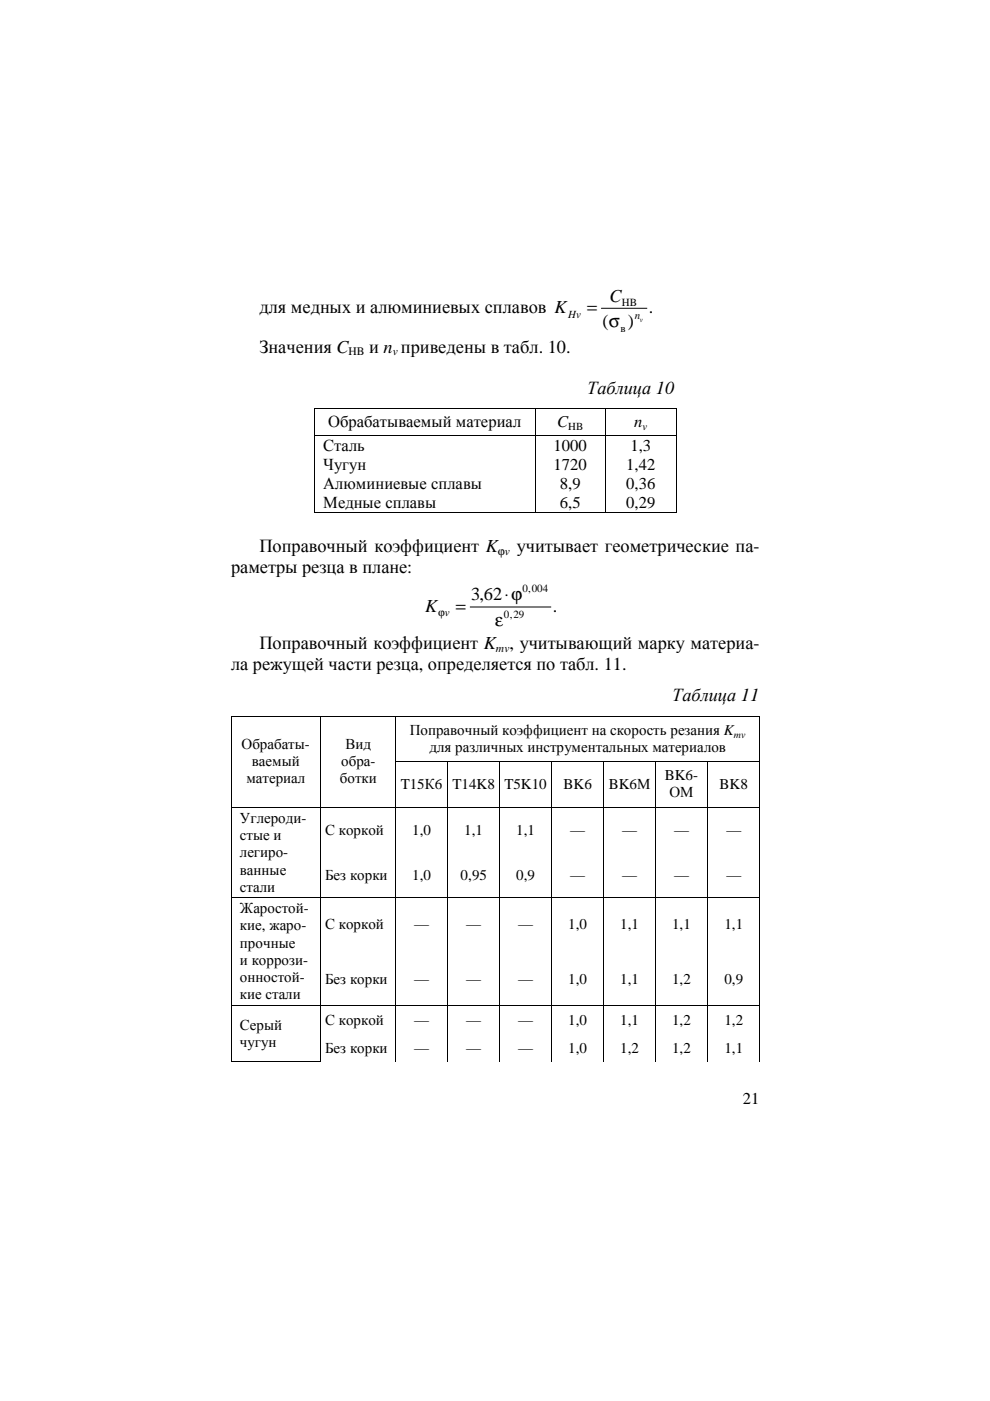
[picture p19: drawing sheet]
<svg xmlns="http://www.w3.org/2000/svg" width="210mm" height="297mm" viewBox="0 0 210 297" stroke-linecap="round" stroke-linejoin="round" font-family="sans-serif">
<defs><g id="words">
<g font-size="3.9">
<text x="129.2" y="64">C</text>
<text x="55" y="66.3">для медных и алюминиевых сплавов K</text>
<text x="124.5" y="66.4">=</text>
<text x="127.8" y="69.4">(σ )</text>
<text x="137.6" y="66.4">.</text>
<text x="55" y="74.8">Значения C</text>
<text x="78.3" y="74.8">и n приведены в табл. 10.</text>
<text x="124.5" y="83.5">Таблица 10</text>
<text x="55" y="117.1">Поправочный коэффициент K</text>
<text x="109.6" y="117.1">учитывает геометрические па-</text>
<text x="49" y="121.5">раметры резца в плане:</text>
<text x="90.1" y="129.7">K</text>
<text x="96.6" y="129.7">=</text>
<text x="99.9" y="127.3">3,62⋅ϕ</text>
<text x="117.2" y="129.7">.</text>
<text x="55" y="137.6">Поправочный коэффициент K , учитывающий марку материа-</text>
<text x="105" y="132.7">ε</text>
<text x="49" y="142.1">ла режущей части резца, определяется по табл. 11.</text>
<text x="142.5" y="148.6">Таблица 11</text>
</g>
<g font-size="3.5">
<text x="68.5" y="95.5">Сталь</text>
<text x="69.6" y="90.6">Обрабатываемый материал</text>
<text x="117.3" y="95.5">1000</text>
<text x="118.2" y="90.6">C</text>
<text x="133.6" y="95.5">1,3</text>
<text x="134.5" y="90.6">n</text>
<text x="68.5" y="99.6">Чугун</text>
<text x="117.3" y="99.6">1720</text>
<text x="132.8" y="99.6">1,42</text>
<text x="68.5" y="107.7">Медные сплавы</text>
<text x="68.5" y="103.7">Алюминиевые сплавы</text>
<text x="118.7" y="103.7">8,9</text>
<text x="118.7" y="107.7">6,5</text>
<text x="132.8" y="103.7">0,36</text>
<text x="132.8" y="107.7">0,29</text>
<text x="157.5" y="234.1">21</text>
</g>
<g font-size="3.2">
<text x="86.9" y="155.8">Поправочный коэффициент на скорость резания K</text>
<text x="51.2" y="158.8">Обрабаты-</text>
<text x="73.2" y="158.8">Вид</text>
<text x="91.1" y="159.5">для различных инструментальных материалов</text>
<text x="52.3" y="166.1">материал</text>
<text x="53.4" y="162.4">ваемый</text>
<text x="72.1" y="166.1">ботки</text>
<text x="72.3" y="162.4">обра-</text>
<text x="85" y="167.3">T15К6 T14K8 T5K10</text>
<text x="119.5" y="167.3">BK6</text>
<text x="129.1" y="167.3">BK6М</text>
<text x="141" y="165.4">BK6-</text>
<text x="152.6" y="167.3">BK8</text>
<text x="141.9" y="169.1">ОМ</text>
<text x="50.9" y="174.5">Углероди-</text>
<text x="50.9" y="178.1">стые и</text>
<text x="68.9" y="177">С коркой</text>
<text x="87.4" y="177">1,0</text>
<text x="98.4" y="177">1,1</text>
<text x="109.4" y="177">1,1</text>
<text x="120.9" y="177">—</text>
<text x="131.9" y="177">—</text>
<text x="142.9" y="177">—</text>
<text x="154" y="177">—</text>
<text x="50.9" y="181.8">легиро-</text>
<text x="50.9" y="185.4">ванные</text>
<text x="50.9" y="189.1">стали</text>
<text x="68.9" y="186.5">Без корки</text>
<text x="87.4" y="186.5">1,0</text>
<text x="97.7" y="186.5">0,95</text>
<text x="109.4" y="186.5">0,9</text>
<text x="120.9" y="186.5">—</text>
<text x="131.9" y="186.5">—</text>
<text x="142.9" y="186.5">—</text>
<text x="154" y="186.5">—</text>
<text x="50.9" y="193.6">Жаростой-</text>
<text x="50.9" y="197.3">кие, жаро-</text>
<text x="68.9" y="197.1">С коркой</text>
<text x="87.8" y="197.1">—</text>
<text x="98.8" y="197.1">—</text>
<text x="109.9" y="197.1">—</text>
<text x="120.5" y="197.1">1,0</text>
<text x="131.5" y="197.1">1,1</text>
<text x="142.5" y="197.1">1,1</text>
<text x="153.6" y="197.1">1,1</text>
<text x="50.9" y="200.9">прочные</text>
<text x="50.9" y="208.2">онностой-</text>
<text x="50.9" y="204.6">и коррози-</text>
<text x="68.9" y="208.5">Без корки</text>
<text x="87.8" y="208.5">—</text>
<text x="98.8" y="208.5">—</text>
<text x="109.9" y="208.5">—</text>
<text x="120.5" y="208.5">1,0</text>
<text x="131.5" y="208.5">1,1</text>
<text x="142.5" y="208.5">1,2</text>
<text x="153.6" y="208.5">0,9</text>
<text x="50.9" y="211.9">кие стали</text>
<text x="50.9" y="218.3">Серый</text>
<text x="50.9" y="222">чугун</text>
<text x="68.9" y="217.3">С коркой</text>
<text x="87.8" y="217.3">—</text>
<text x="98.8" y="217.3">—</text>
<text x="109.9" y="217.3">—</text>
<text x="120.5" y="217.3">1,0</text>
<text x="131.5" y="217.3">1,1</text>
<text x="142.5" y="217.3">1,2</text>
<text x="153.6" y="217.3">1,2</text>
<text x="68.9" y="223.2">Без корки</text>
<text x="87.8" y="223.2">—</text>
<text x="98.8" y="223.2">—</text>
<text x="109.9" y="223.2">—</text>
<text x="120.5" y="223.2">1,0</text>
<text x="131.5" y="223.2">1,2</text>
<text x="142.5" y="223.2">1,2</text>
<text x="153.6" y="223.2">1,1</text>
</g>
<g font-size="2.5">
<text x="73.9" y="75.4">HB</text>
<text x="83.3" y="75.4">v</text>
<text x="105.6" y="117.6">ϕv</text>
<text x="105.2" y="138.2">mv</text>
</g>
<g font-size="2.3">
<text x="131.9" y="64.9">HB</text>
<text x="120.4" y="67.4">Hv</text>
<text x="131.5" y="70.4">в</text>
<text x="134.6" y="67.6">n</text>
<text x="120.5" y="91.2">HB</text>
<text x="136.2" y="91.2">v</text>
<text x="110.8" y="125.5">0,004</text>
<text x="92.9" y="130.6">ϕv</text>
<text x="106.8" y="130.9">0,29</text>
</g>
<text font-size="2.1" x="155.6" y="156.4">mv</text>
<text font-size="1.5" x="135.6" y="68.2">v</text>
</g></defs>
<g fill="none" stroke="#000" stroke-width=".21">
<path d="M127.5 65.4h9.7M66.6 86.7v5.5M66.6 92.4v16.2M66.7 86.7h46.7M66.7 92.3h46.7M113.5 86.7v5.5M113.5 92.4v16.2M113.5 86.7h14.8M113.5 92.3h14.8M128.4 86.7v5.5M128.4 92.4v16.2M128.5 86.7h14.8"/>
<path d="M128.5 92.3h14.8M143.3 86.7v5.5M143.3 92.4v16.2M66.7 108.7h46.7M113.5 108.7h14.8M128.5 108.7h14.8M99.7 128.7h17.1M49 151.9v9.4M49.1 151.8h18.8M68 151.9v9.4M68.1 151.8h15.7M83.9 151.9v9.4"/>
<path d="M84 151.8h77M161.1 151.9v9.4M49 161.5v5.8M49 167.4v3.7M49 171.2v9.4M49.1 171.2h18.8M68 161.5v5.8M68 167.4v3.7M68 171.2v9.4M68.1 171.2h15.7M83.9 161.5v5.8M83.9 167.4v3.7"/>
<path d="M83.9 171.2v9.4M84 161.4h10.8M84 171.2h10.8M94.9 161.5v5.8M94.9 167.4v3.7M94.9 171.2v9.4M95 161.4h10.9M95 171.2h10.9M106 161.5v5.8M106 167.4v3.7M106 171.2v9.4M106 161.4h10.9"/>
<path d="M106 171.2h10.9M117 161.5v5.8M117 167.4v3.7M117 171.2v9.4M117.1 161.4h10.8M117.1 171.2h10.8M128 161.5v5.8M128 167.4v3.7M128 171.2v9.4M128.1 161.4h10.8M128.1 171.2h10.8M139 161.5v5.8"/>
<path d="M139 167.4v3.7M139 171.2v9.4M139.1 161.4h10.9M139.1 171.2h10.9M150.1 161.5v5.8M150.1 167.4v3.7M150.1 171.2v9.4M150.2 161.4h10.8M150.2 171.2h10.8M161.1 161.5v5.8M161.1 167.4v3.7M161.1 171.2v9.4"/>
<path d="M49 180.8v9.4M49 190.4v11.3M49.1 190.3h18.8M68 180.8v9.4M68 190.4v11.3M68.1 190.3h15.7M83.9 180.8v9.4M83.9 190.4v11.3M84 190.3h10.8M94.9 180.8v9.4M94.9 190.4v11.3M95 190.3h10.9"/>
<path d="M106 180.8v9.4M106 190.4v11.3M106 190.3h10.9M117 180.8v9.4M117 190.4v11.3M117.1 190.3h10.8M128 180.8v9.4M128 190.4v11.3M128.1 190.3h10.8M139 180.8v9.4M139 190.4v11.3M139.1 190.3h10.9"/>
<path d="M150.1 180.8v9.4M150.1 190.4v11.3M150.2 190.3h10.8M161.1 180.8v9.4M161.1 190.4v11.3M49 201.8v11.3M49 213.3v5.8M49 219.2v5.8M49.1 213.2h18.8M68 201.8v11.3M68 213.3v5.8M68 219.2v5.8"/>
<path d="M68.1 213.2h15.7M83.9 201.8v11.3M83.9 213.3v5.8M83.9 219.2v5.8M84 213.2h10.8M94.9 201.8v11.3M94.9 213.3v5.8M94.9 219.2v5.8M95 213.2h10.9M106 201.8v11.3M106 213.3v5.8M106 219.2v5.8"/>
<path d="M106 213.2h10.9M117 201.8v11.3M117 213.3v5.8M117 219.2v5.8M117.1 213.2h10.8M128 201.8v11.3M128 213.3v5.8M128 219.2v5.8M128.1 213.2h10.8M139 201.8v11.3M139 213.3v5.8M139 219.2v5.8"/>
<path d="M139.1 213.2h10.9M150.1 201.8v11.3M150.1 213.3v5.8M150.1 219.2v5.8M150.2 213.2h10.8M161.1 201.8v11.3M161.1 213.3v5.8M161.1 219.2v5.8M49.1 225.1h18.8"/>
</g>
<g fill="#000">
<path d="M66.5 86.6h.2v.1h-.2zM66.5 92.2h.2v.2h-.2zM113.4 86.6h.1v.1h-.1zM113.4 92.2h.1v.2h-.1zM128.3 86.6h.2v.1h-.2zM128.3 92.2h.2v.2h-.2zM143.3 86.6h.1v.1h-.1zM143.3 92.2h.1v.2h-.1zM66.5 108.6h.2v.2h-.2zM113.4 108.6h.1v.2h-.1zM128.3 108.6h.2v.2h-.2zM143.3 108.6h.1v.2h-.1z"/>
<path d="M48.9 151.7h.2v.2h-.2zM67.9 151.7h.2v.2h-.2zM83.8 151.7h.2v.2h-.2zM161 151.7h.2v.2h-.2zM48.9 161.3h.2v.2h-.2zM48.9 167.3h.2v.1h-.2zM48.9 171.1h.2v.1h-.2zM67.9 161.3h.2v.2h-.2zM67.9 167.3h.2v.1h-.2zM67.9 171.1h.2v.1h-.2zM83.8 161.3h.2v.2h-.2zM83.8 167.3h.2v.1h-.2z"/>
<path d="M83.8 171.1h.2v.1h-.2zM94.8 161.3h.2v.2h-.2zM94.8 167.3h.2v.1h-.2zM94.8 171.1h.2v.1h-.2zM105.9 161.3h.1v.2h-.1zM105.9 167.3h.1v.1h-.1zM105.9 171.1h.1v.1h-.1zM116.9 161.3h.2v.2h-.2zM116.9 167.3h.2v.1h-.2zM116.9 171.1h.2v.1h-.2zM127.9 161.3h.2v.2h-.2zM127.9 167.3h.2v.1h-.2z"/>
<path d="M127.9 171.1h.2v.1h-.2zM138.9 161.3h.2v.2h-.2zM138.9 167.3h.2v.1h-.2zM138.9 171.1h.2v.1h-.2zM150 161.3h.2v.2h-.2zM150 167.3h.2v.1h-.2zM150 171.1h.2v.1h-.2zM161 161.3h.2v.2h-.2zM161 167.3h.2v.1h-.2zM161 171.1h.2v.1h-.2zM48.9 180.6h.2v.2h-.2zM48.9 190.2h.2v.2h-.2z"/>
<path d="M67.9 180.6h.2v.2h-.2zM67.9 190.2h.2v.2h-.2zM83.8 180.6h.2v.2h-.2zM83.8 190.2h.2v.2h-.2zM94.8 180.6h.2v.2h-.2zM94.8 190.2h.2v.2h-.2zM105.9 180.6h.1v.2h-.1zM105.9 190.2h.1v.2h-.1zM116.9 180.6h.2v.2h-.2zM116.9 190.2h.2v.2h-.2zM127.9 180.6h.2v.2h-.2zM127.9 190.2h.2v.2h-.2z"/>
<path d="M138.9 180.6h.2v.2h-.2zM138.9 190.2h.2v.2h-.2zM150 180.6h.2v.2h-.2zM150 190.2h.2v.2h-.2zM161 180.6h.2v.2h-.2zM161 190.2h.2v.2h-.2zM48.9 201.7h.2v.1h-.2zM48.9 213.1h.2v.2h-.2zM48.9 219.1h.2v.1h-.2zM67.9 201.7h.2v.1h-.2zM67.9 213.1h.2v.2h-.2zM67.9 219.1h.2v.1h-.2z"/>
<path d="M83.8 201.7h.2v.1h-.2zM83.8 213.1h.2v.2h-.2zM83.8 219.1h.2v.1h-.2zM94.8 201.7h.2v.1h-.2zM94.8 213.1h.2v.2h-.2zM94.8 219.1h.2v.1h-.2zM105.9 201.7h.1v.1h-.1zM105.9 213.1h.1v.2h-.1zM105.9 219.1h.1v.1h-.1zM116.9 201.7h.2v.1h-.2zM116.9 213.1h.2v.2h-.2zM116.9 219.1h.2v.1h-.2z"/>
<path d="M127.9 201.7h.2v.1h-.2zM127.9 213.1h.2v.2h-.2zM127.9 219.1h.2v.1h-.2zM138.9 201.7h.2v.1h-.2zM138.9 213.1h.2v.2h-.2zM138.9 219.1h.2v.1h-.2zM150 201.7h.2v.1h-.2zM150 213.1h.2v.2h-.2zM150 219.1h.2v.1h-.2zM161 201.7h.2v.1h-.2zM161 213.1h.2v.2h-.2zM161 219.1h.2v.1h-.2z"/>
<path d="M48.9 225h.2v.2h-.2zM67.9 225h.2v.2h-.2z"/>
</g>
<use href="#words"/>
</svg>
